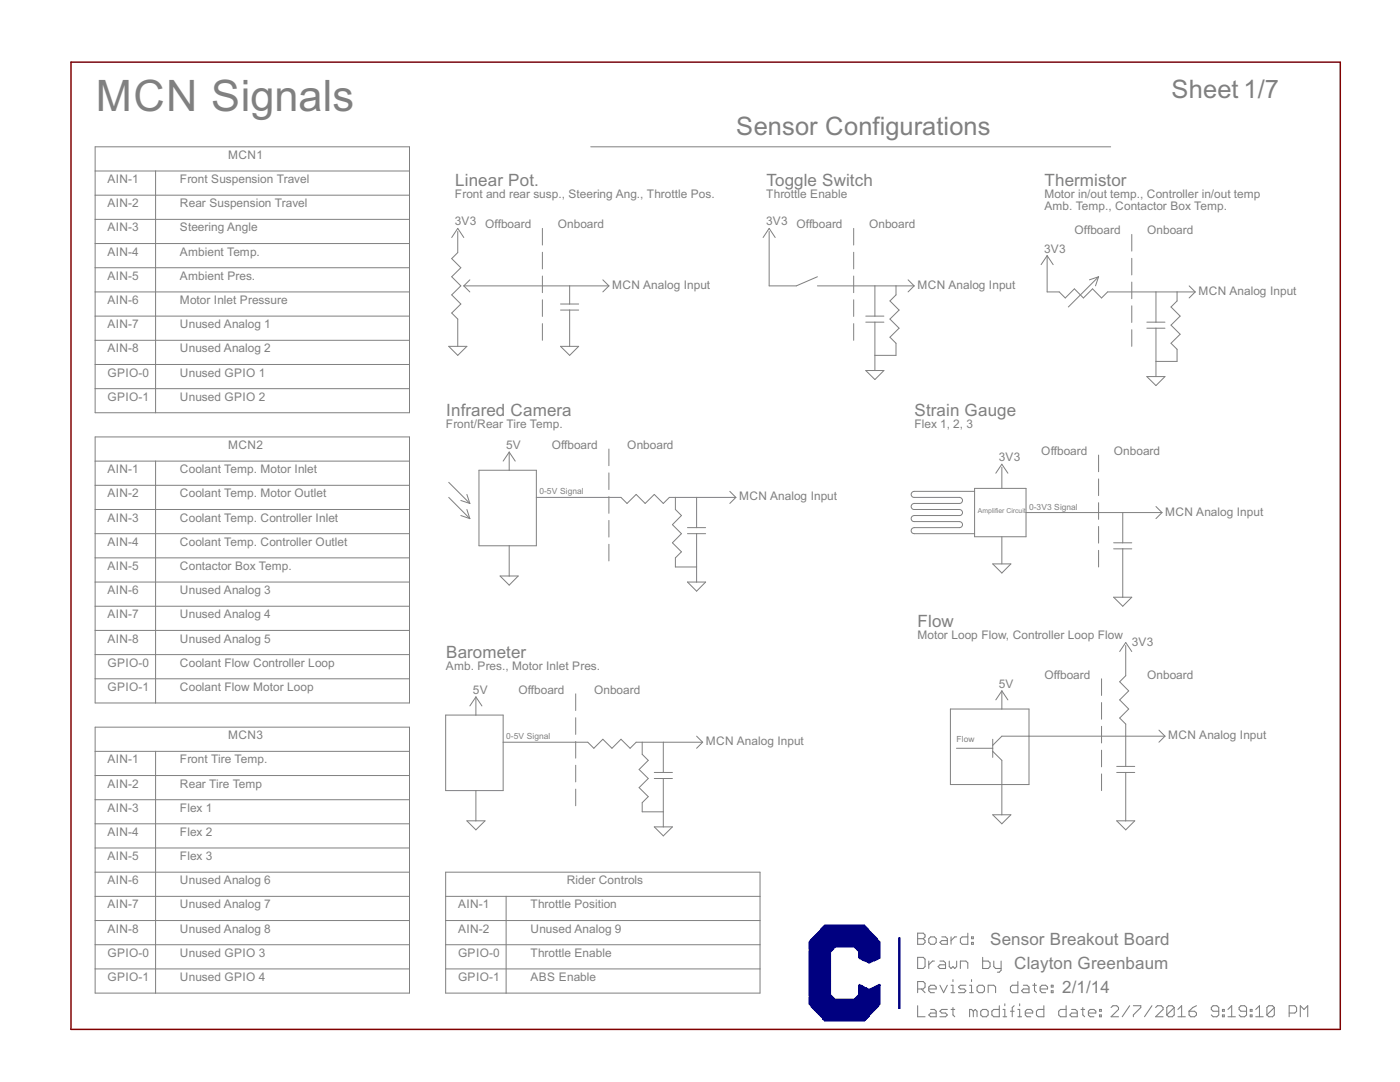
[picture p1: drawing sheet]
<svg xmlns="http://www.w3.org/2000/svg" width="279mm" height="216mm" viewBox="0 0 279 216" stroke-linecap="round" stroke-linejoin="round" font-family="sans-serif">
<defs><g id="words">
<text font-size="9.7" fill="#808080" x="19.1" y="22.1">MCN Signals</text>
<g font-size="5.7" fill="#808080">
<text x="233.8" y="19.6">Sheet 1/7</text>
<text x="146.9" y="26.9">Sensor Configurations</text>
</g>
<g font-size="3.8" fill="#808080">
<text x="90.8" y="37.1">Linear Pot.</text>
<text x="152.9" y="37.1">Toggle Switch</text>
<text x="208.4" y="37.1">Thermistor</text>
<text x="89" y="83">Infrared Camera</text>
<text x="182.5" y="83">Strain Gauge</text>
<text x="183.1" y="125.2">Flow</text>
<text x="89" y="131.2">Barometer</text>
<text x="197.6" y="188.5">Sensor Breakout Board</text>
<text x="202.4" y="193.3">Clayton Greenbaum</text>
<text x="212" y="198.2">2/1/14</text>
</g>
<g font-size="2.6" fill="#808080">
<text x="45.6" y="31.7">MCN1</text>
<text x="21.4" y="36.5">AIN-1</text>
<text x="21.4" y="41.4">AIN-2</text>
<text x="35.9" y="36.5">Front Suspension Travel</text>
<text x="35.9" y="41.4">Rear Suspension Travel</text>
<text x="90.8" y="39.5">Front and rear susp., Steering Ang., Throttle Pos.</text>
<text x="152.9" y="39.5">Throttle Enable</text>
<text x="208.4" y="39.5">Motor in/out temp., Controller in/out temp</text>
<text x="208.4" y="42">Amb. Temp., Contactor Box Temp.</text>
<text x="21.4" y="46.2">AIN-3</text>
<text x="35.9" y="46.2">Steering Angle</text>
<text x="90.8" y="45">3V3 Offboard</text>
<text x="111.3" y="45.6">Onboard</text>
<text x="152.9" y="45">3V3 Offboard</text>
<text x="173.4" y="45.6">Onboard</text>
<text x="214.4" y="46.8">Offboard</text>
<text x="228.9" y="46.8">Onboard</text>
<text x="21.4" y="51">AIN-4</text>
<text x="35.9" y="51">Ambient Temp.</text>
<text x="208.4" y="50.4">3V3</text>
<text x="21.4" y="55.8">AIN-5</text>
<text x="35.9" y="55.8">Ambient Pres.</text>
<text x="122.2" y="57.6">MCN Analog Input</text>
<text x="183.1" y="57.6">MCN Analog Input</text>
<text x="239.2" y="58.8">MCN Analog Input</text>
<text x="21.4" y="60.7">AIN-6</text>
<text x="21.4" y="65.5">AIN-7</text>
<text x="35.9" y="60.7">Motor Inlet Pressure</text>
<text x="35.9" y="65.5">Unused Analog 1</text>
<text x="21.4" y="70.3">AIN-8</text>
<text x="35.9" y="70.3">Unused Analog 2</text>
<text x="21.4" y="75.1">GPIO-0</text>
<text x="35.9" y="75.1">Unused GPIO 1</text>
<text x="21.4" y="80">GPIO-1</text>
<text x="35.9" y="80">Unused GPIO 2</text>
<text x="45.6" y="89.6">MCN2</text>
<text x="89" y="85.4">Front/Rear Tire Temp.</text>
<text x="101" y="89.6">5V</text>
<text x="110.1" y="89.6">Offboard</text>
<text x="125.2" y="89.6">Onboard</text>
<text x="182.5" y="85.4">Flex 1, 2, 3</text>
<text x="21.4" y="94.4">AIN-1</text>
<text x="35.9" y="94.4">Coolant Temp. Motor Inlet</text>
<text x="199.3" y="92">3V3</text>
<text x="207.8" y="90.8">Offboard</text>
<text x="222.3" y="90.8">Onboard</text>
<text x="21.4" y="99.3">AIN-2</text>
<text x="35.9" y="99.3">Coolant Temp. Motor Outlet</text>
<text x="147.5" y="99.9">MCN Analog Input</text>
<text x="21.4" y="104.1">AIN-3</text>
<text x="35.9" y="104.1">Coolant Temp. Controller Inlet</text>
<text x="232.5" y="102.9">MCN Analog Input</text>
<text x="21.4" y="108.9">AIN-4</text>
<text x="21.4" y="113.7">AIN-5</text>
<text x="35.9" y="108.9">Coolant Temp. Controller Outlet</text>
<text x="35.9" y="113.7">Contactor Box Temp.</text>
<text x="21.4" y="118.6">AIN-6</text>
<text x="35.9" y="118.6">Unused Analog 3</text>
<text x="21.4" y="123.4">AIN-7</text>
<text x="35.9" y="123.4">Unused Analog 4</text>
<text x="21.4" y="128.2">AIN-8</text>
<text x="35.9" y="128.2">Unused Analog 5</text>
<text x="183.1" y="127.6">Motor Loop Flow, Controller Loop Flow</text>
<text x="225.9" y="128.8">3V3</text>
<text x="21.4" y="133">GPIO-0</text>
<text x="21.4" y="137.9">GPIO-1</text>
<text x="35.9" y="133">Coolant Flow Controller Loop</text>
<text x="35.9" y="137.9">Coolant Flow Motor Loop</text>
<text x="89" y="133.6">Amb. Pres., Motor Inlet Pres.</text>
<text x="199.3" y="137.3">5V</text>
<text x="208.4" y="135.4">Offboard</text>
<text x="228.9" y="135.4">Onboard</text>
<text x="94.4" y="138.5">5V</text>
<text x="103.5" y="138.5">Offboard</text>
<text x="118.5" y="138.5">Onboard</text>
<text x="45.6" y="147.5">MCN3</text>
<text x="140.9" y="148.7">MCN Analog Input</text>
<text x="233.1" y="147.5">MCN Analog Input</text>
<text x="21.4" y="152.3">AIN-1</text>
<text x="35.9" y="152.3">Front Tire Temp.</text>
<text x="21.4" y="157.2">AIN-2</text>
<text x="21.4" y="162">AIN-3</text>
<text x="35.9" y="157.2">Rear Tire Temp</text>
<text x="35.9" y="162">Flex 1</text>
<text x="21.4" y="166.8">AIN-4</text>
<text x="35.9" y="166.8">Flex 2</text>
<text x="21.4" y="171.6">AIN-5</text>
<text x="35.9" y="171.6">Flex 3</text>
<text x="21.4" y="176.5">AIN-6</text>
<text x="35.9" y="176.5">Unused Analog 6</text>
<text x="113.1" y="176.5">Rider Controls</text>
<text x="21.4" y="181.3">AIN-7</text>
<text x="35.9" y="181.3">Unused Analog 7</text>
<text x="91.4" y="181.3">AIN-1</text>
<text x="105.9" y="181.3">Throttle Position</text>
<text x="21.4" y="186.1">AIN-8</text>
<text x="21.4" y="190.9">GPIO-0</text>
<text x="35.9" y="186.1">Unused Analog 8</text>
<text x="35.9" y="190.9">Unused GPIO 3</text>
<text x="91.4" y="186.1">AIN-2</text>
<text x="91.4" y="190.9">GPIO-0</text>
<text x="105.9" y="186.1">Unused Analog 9</text>
<text x="105.9" y="190.9">Throttle Enable</text>
<text x="21.4" y="195.8">GPIO-1</text>
<text x="35.9" y="195.8">Unused GPIO 4</text>
<text x="91.4" y="195.8">GPIO-1</text>
<text x="105.9" y="195.8">ABS Enable</text>
</g>
<g font-size="1.9" fill="#808080">
<text x="107.7" y="98.7">0-5V Signal</text>
<text x="205.4" y="101.7">0-3V3 Signal</text>
<text x="101" y="147.5">0-5V Signal</text>
<text x="190.9" y="148.1">Flow</text>
</g>
<text font-size="1.5" fill="#808080" x="195.1" y="102.3">Amplifier Circuit</text>
</g></defs>
<g fill="#808080" stroke="#808080" stroke-width=".2">
<path d="M19 29.3h62.7z"/>
<path d="M81.7 29.3v4.8z"/>
<path d="M81.7 34.1v4.8z"/>
<path d="M81.7 38.9v4.9z"/>
<path d="M81.7 43.8v4.8z"/>
<path d="M81.7 48.6v4.8z"/>
<path d="M81.7 53.4v4.9z"/>
<path d="M81.7 58.3v4.8z"/>
<path d="M81.7 63.1v4.8z"/>
<path d="M81.7 67.9v4.8z"/>
<path d="M81.7 72.7v4.9z"/>
<path d="M81.7 77.6v4.8z"/>
<path d="M19 77.6v4.8z"/>
<path d="M19 72.7v4.9z"/>
<path d="M19 67.9v4.8z"/>
<path d="M19 63.1v4.8z"/>
<path d="M19 58.3v4.8z"/>
<path d="M19 53.4v4.9z"/>
<path d="M19 48.6v4.8z"/>
<path d="M19 43.8v4.8z"/>
<path d="M19 38.9v4.9z"/>
<path d="M19 34.1v4.8z"/>
<path d="M19 29.3v4.8z"/>
<path d="M19 34.1h12.1z"/>
<path d="M31.1 34.1h50.6z"/>
<path d="M19 38.9h62.7z"/>
<path d="M19 43.8h62.7z"/>
<path d="M19 48.6h62.7z"/>
<path d="M19 53.4h62.7z"/>
<path d="M19 58.3h62.7z"/>
<path d="M19 63.1h62.7z"/>
<path d="M19 67.9h62.7z"/>
<path d="M19 72.7h62.7z"/>
<path d="M19 77.6h62.7z"/>
<path d="M19 82.4h12.1z"/>
<path d="M31.1 82.4h50.6z"/>
<path d="M31.1 34.1v48.3z"/>
<path d="M19 87.2h62.7z"/>
<path d="M81.7 87.2v4.8z"/>
<path d="M81.7 92v4.8z"/>
<path d="M81.7 96.8v4.9z"/>
<path d="M81.7 101.7v4.8z"/>
<path d="M81.7 106.5v4.8z"/>
<path d="M81.7 111.3v4.8z"/>
<path d="M81.7 116.1v4.9z"/>
<path d="M81.7 121v4.8z"/>
<path d="M81.7 125.8v4.8z"/>
<path d="M81.7 130.6v4.8z"/>
<path d="M81.7 135.4v4.9z"/>
<path d="M19 135.4v4.9z"/>
<path d="M19 130.6v4.8z"/>
<path d="M19 125.8v4.8z"/>
<path d="M19 121v4.8z"/>
<path d="M19 116.1v4.9z"/>
<path d="M19 111.3v4.8z"/>
<path d="M19 106.5v4.8z"/>
<path d="M19 101.7v4.8z"/>
<path d="M19 96.8v4.9z"/>
<path d="M19 92v4.8z"/>
<path d="M19 87.2v4.8z"/>
<path d="M19 92h12.1z"/>
<path d="M31.1 92h50.6z"/>
<path d="M19 96.8h62.7z"/>
<path d="M19 101.7h62.7z"/>
<path d="M19 106.5h62.7z"/>
<path d="M19 111.3h62.7z"/>
<path d="M19 116.1h62.7z"/>
<path d="M19 121h62.7z"/>
<path d="M19 125.8h62.7z"/>
<path d="M19 130.6h62.7z"/>
<path d="M19 135.4h62.7z"/>
<path d="M19 140.3h12.1z"/>
<path d="M31.1 140.3h50.6z"/>
<path d="M31.1 92v48.3z"/>
<path d="M19 145.1h62.7z"/>
<path d="M81.7 145.1v4.8z"/>
<path d="M81.7 149.9v4.8z"/>
<path d="M81.7 154.7v4.9z"/>
<path d="M81.7 159.6v4.8z"/>
<path d="M81.7 164.4v4.8z"/>
<path d="M81.7 169.2v4.8z"/>
<path d="M81.7 174v4.9z"/>
<path d="M81.7 178.9v4.8z"/>
<path d="M81.7 183.7v4.8z"/>
<path d="M81.7 188.5v4.8z"/>
<path d="M81.7 193.3v4.9z"/>
<path d="M19 193.3v4.9z"/>
<path d="M19 188.5v4.8z"/>
<path d="M19 183.7v4.8z"/>
<path d="M19 178.9v4.8z"/>
<path d="M19 174v4.9z"/>
<path d="M19 169.2v4.8z"/>
<path d="M19 164.4v4.8z"/>
<path d="M19 159.6v4.8z"/>
<path d="M19 154.7v4.9z"/>
<path d="M19 149.9v4.8z"/>
<path d="M19 145.1v4.8z"/>
<path d="M19 149.9h12.1z"/>
<path d="M31.1 149.9h50.6z"/>
<path d="M19 154.7h62.7z"/>
<path d="M19 159.6h62.7z"/>
<path d="M19 164.4h62.7z"/>
<path d="M19 169.2h62.7z"/>
<path d="M19 174h62.7z"/>
<path d="M19 178.9h62.7z"/>
<path d="M19 183.7h62.7z"/>
<path d="M19 188.5h62.7z"/>
<path d="M19 193.3h62.7z"/>
<path d="M19 198.2h12.1z"/>
<path d="M31.1 198.2h50.6z"/>
<path d="M31.1 149.9v48.3z"/>
<path d="M88.9 174h62.8z"/>
<path d="M151.7 174v4.9z"/>
<path d="M151.7 178.9v4.8z"/>
<path d="M151.7 183.7v4.8z"/>
<path d="M151.7 188.5v4.8z"/>
<path d="M151.7 193.3v4.9z"/>
<path d="M88.9 193.3v4.9z"/>
<path d="M88.9 188.5v4.8z"/>
<path d="M88.9 183.7v4.8z"/>
<path d="M88.9 178.9v4.8z"/>
<path d="M88.9 174v4.9z"/>
<path d="M88.9 178.9h12.1z"/>
<path d="M101 178.9h50.7z"/>
<path d="M88.9 183.7h62.8z"/>
<path d="M88.9 188.5h62.8z"/>
<path d="M88.9 193.3h62.8z"/>
<path d="M88.9 198.2h12.1z"/>
<path d="M101 198.2h50.7z"/>
<path d="M101 178.9v19.3z"/>
<path d="M117.9 29.3h103.8z"/>
<path d="M91.4 46.2v4.2z"/>
<path d="M90.1 51.6l1.3-1.2z"/>
<path d="M90.1 51.6l1.9 1.8z"/>
<path d="M90.1 55.2l1.9-1.8z"/>
<path d="M90.1 55.2l1.9 1.8z"/>
<path d="M90.1 58.8l1.9-1.8z"/>
<path d="M90.1 58.8l1.9 1.9z"/>
<path d="M90.1 62.5l1.9-1.8z"/>
<path d="M90.1 62.5l1.3 1.2z"/>
<path d="M91.4 63.7v5.4z"/>
<path d="M92.6 57l1.2-1.2z"/>
<path d="M92.6 57l1.2 1.3z"/>
<path d="M91.4 45.6l-1.3 1.8z"/>
<path d="M91.4 45.6l1.2 1.8z"/>
<path d="M89.6 69.1h3.6z"/>
<path d="M91.4 70.9l1.8-1.8z"/>
<path d="M89.6 69.1l1.8 1.8z"/>
<path d="M108.2 45.6v3.3z"/>
<path d="M108.2 50.3v3.4z"/>
<path d="M108.2 55.1v3.3z"/>
<path d="M108.2 59.8v3.3z"/>
<path d="M108.2 64.6v3.3z"/>
<path d="M92.6 57h21.1z"/>
<path d="M113.7 57h7.8z"/>
<path d="M120.3 55.8l1.2 1.2z"/>
<path d="M120.3 58.3l1.2-1.3z"/>
<path d="M113.7 57v3.7z"/>
<path d="M111.9 60.7h1.8z"/>
<path d="M113.7 60.7h1.8z"/>
<path d="M113.7 61.9h1.8z"/>
<path d="M111.9 61.9h1.8z"/>
<path d="M113.7 61.9v7.2z"/>
<path d="M111.9 69.1h1.8z"/>
<path d="M111.9 69.1l1.8 1.8z"/>
<path d="M113.7 70.9l1.8-1.8z"/>
<path d="M113.7 69.1h1.8z"/>
<path d="M211.4 58.3l1.2 1.2z"/>
<path d="M212.6 59.5l1.8-1.9z"/>
<path d="M214.4 57.6l1.8 1.9z"/>
<path d="M216.2 59.5l1.8-1.9z"/>
<path d="M218 57.6l1.8 1.9z"/>
<path d="M209 51l-1.2 1.8z"/>
<path d="M209 51l1.2 1.8z"/>
<path d="M225.9 46.8v3.3z"/>
<path d="M225.9 51.5v3.4z"/>
<path d="M225.9 56.3v3.3z"/>
<path d="M225.9 61v3.3z"/>
<path d="M225.9 65.8v3.3z"/>
<path d="M221 58.3h9.7z"/>
<path d="M230.7 58.3h4.2z"/>
<path d="M234.9 58.3h3.6z"/>
<path d="M237.3 57l1.2 1.3z"/>
<path d="M238.5 58.3l-1.2 1.2z"/>
<path d="M230.7 58.3v6z"/>
<path d="M228.9 64.3h1.8z"/>
<path d="M230.7 64.3h1.8z"/>
<path d="M230.7 65.5h1.8z"/>
<path d="M228.9 65.5h1.8z"/>
<path d="M230.7 65.5v6.6z"/>
<path d="M230.7 72.1v3z"/>
<path d="M228.9 75.1h1.8z"/>
<path d="M228.9 75.1l1.8 1.8z"/>
<path d="M232.5 75.1l-1.8 1.8z"/>
<path d="M230.7 75.1h1.8z"/>
<path d="M219.8 59.5l1.2-1.2z"/>
<path d="M234.9 60l-1.2 1.3z"/>
<path d="M233.7 61.3l1.8 1.8z"/>
<path d="M233.7 64.9l1.8-1.8z"/>
<path d="M233.7 64.9l1.8 1.8z"/>
<path d="M233.7 68.5l1.8-1.8z"/>
<path d="M234.9 69.7v2.4z"/>
<path d="M233.7 68.5l1.2 1.2z"/>
<path d="M209 58.3h2.4z"/>
<path d="M209 51v7.3z"/>
<path d="M213.2 61.3l6-6.1z"/>
<path d="M217.4 55.8l1.8-.6z"/>
<path d="M219.2 55.2l-.6 1.8z"/>
<path d="M234.9 58.3v1.7z"/>
<path d="M230.7 72.1h4.2z"/>
<path d="M219.2 90.8v3.3z"/>
<path d="M219.2 95.6v3.3z"/>
<path d="M219.2 100.3v3.3z"/>
<path d="M219.2 105.1v3.3z"/>
<path d="M219.2 109.8v3.3z"/>
<path d="M224.1 102.3h7.8z"/>
<path d="M230.7 101.1l1.2 1.2z"/>
<path d="M231.9 102.3l-1.2 1.2z"/>
<path d="M224.1 102.3v6z"/>
<path d="M222.2 108.3h1.9z"/>
<path d="M224.1 108.3h1.8z"/>
<path d="M224.1 109.5h1.8z"/>
<path d="M222.2 109.5h1.9z"/>
<path d="M224.1 109.5v9.7z"/>
<path d="M222.2 119.2h1.9z"/>
<path d="M222.2 119.2l1.9 1.8z"/>
<path d="M225.9 119.2l-1.8 1.8z"/>
<path d="M224.1 119.2h1.8z"/>
<path d="M194.5 97.5v9.6z"/>
<path d="M194.5 107.1h10.3z"/>
<path d="M204.8 102.3v4.8z"/>
<path d="M204.8 97.5v4.8z"/>
<path d="M194.5 97.5h10.3z"/>
<path d="M199.9 107.1v5.4z"/>
<path d="M198.1 112.5h3.6z"/>
<path d="M201.7 112.5l-1.8 1.8z"/>
<path d="M198.1 112.5l1.8 1.8z"/>
<path d="M199.9 93.2v4.3z"/>
<path d="M199.9 92.6l-1.2 1.8z"/>
<path d="M199.9 92.6l1.2 1.8z"/>
<path d="M204.8 102.3h19.3z"/>
<path d="M182.4 99.3h9.1z"/>
<path d="M182.4 100.5h9.1z"/>
<path d="M182.4 101.7h9.1z"/>
<path d="M182.4 102.9h9.1z"/>
<path d="M182.4 104.1h9.1z"/>
<path d="M182.4 105.3h9.1z"/>
<path d="M182.4 106.5h12.1z"/>
<path d="M182.4 98h12.1z"/>
<path d="M219.8 135.4v3.4z"/>
<path d="M219.8 140.2v3.3z"/>
<path d="M219.8 144.9v3.4z"/>
<path d="M219.8 149.7v3.3z"/>
<path d="M219.8 154.4v3.4z"/>
<path d="M224.7 146.9h7.8z"/>
<path d="M231.3 145.7l1.2 1.2z"/>
<path d="M232.5 146.9l-1.2 1.2z"/>
<path d="M224.7 146.9v6z"/>
<path d="M222.9 152.9h1.8z"/>
<path d="M224.7 152.9h1.8z"/>
<path d="M224.7 154.1h1.8z"/>
<path d="M222.9 154.1h1.8z"/>
<path d="M224.7 154.1v9.7z"/>
<path d="M222.9 163.8h1.8z"/>
<path d="M222.9 163.8l1.8 1.8z"/>
<path d="M224.7 165.6l1.8-1.8z"/>
<path d="M224.7 163.8h1.8z"/>
<path d="M189.7 141.5v15z"/>
<path d="M189.7 156.5h10.2z"/>
<path d="M199.9 156.5h5.5z"/>
<path d="M205.4 146.9v9.6z"/>
<path d="M205.4 141.5v5.4z"/>
<path d="M199.9 141.5h5.5z"/>
<path d="M189.7 141.5h10.2z"/>
<path d="M199.9 156.5v6.1z"/>
<path d="M198.1 162.6h1.8z"/>
<path d="M199.9 162.6h1.8z"/>
<path d="M201.7 162.6l-1.8 1.8z"/>
<path d="M198.1 162.6l1.8 1.8z"/>
<path d="M199.9 137.9v3.6z"/>
<path d="M199.9 137.9l-1.2 1.8z"/>
<path d="M199.9 137.9l1.2 1.8z"/>
<path d="M205.4 146.9h19.3z"/>
<path d="M153.5 45.6l-1.2 1.8z"/>
<path d="M153.5 45.6l1.2 1.8z"/>
<path d="M170.4 45.6v3.3z"/>
<path d="M170.4 50.3v3.4z"/>
<path d="M170.4 55.1v3.3z"/>
<path d="M170.4 59.8v3.3z"/>
<path d="M170.4 64.6v3.3z"/>
<path d="M158.9 57l4.2-1.8z"/>
<path d="M153.5 57h5.4z"/>
<path d="M153.5 46.2v10.8z"/>
<path d="M163.1 57h11.5z"/>
<path d="M174.6 57h4.2z"/>
<path d="M178.8 57h3.6z"/>
<path d="M181.2 55.8l1.2 1.2z"/>
<path d="M182.4 57l-1.2 1.3z"/>
<path d="M174.6 57v6.1z"/>
<path d="M172.8 63.1h1.8z"/>
<path d="M174.6 63.1h1.8z"/>
<path d="M174.6 64.3h1.8z"/>
<path d="M172.8 64.3h1.8z"/>
<path d="M174.6 64.3v6.6z"/>
<path d="M174.6 70.9v3z"/>
<path d="M172.8 73.9h1.8z"/>
<path d="M172.8 73.9l1.8 1.8z"/>
<path d="M176.4 73.9l-1.8 1.8z"/>
<path d="M174.6 73.9h1.8z"/>
<path d="M178.8 58.8l-1.2 1.2z"/>
<path d="M177.6 60l1.8 1.9z"/>
<path d="M177.6 63.7l1.8-1.8z"/>
<path d="M177.6 63.7l1.8 1.8z"/>
<path d="M177.6 67.3l1.8-1.8z"/>
<path d="M178.8 68.5v2.4z"/>
<path d="M177.6 67.3l1.2 1.2z"/>
<path d="M178.8 57v1.8z"/>
<path d="M174.6 70.9h4.2z"/>
<path d="M190.9 149.3h7.2z"/>
<path d="M198.1 149.3v.6z"/>
<path d="M198.1 149.9v1.2z"/>
<path d="M198.1 148.7v.6z"/>
<path d="M198.1 147.5v1.2z"/>
<path d="M198.1 148.7l1.8-1.8z"/>
<path d="M199.9 146.9h5.5z"/>
<path d="M198.1 149.9l1.8 1.8z"/>
<path d="M199.9 151.7v4.8z"/>
<path d="M224.7 134.8l-1.2 1.2z"/>
<path d="M223.5 136l1.8 1.9z"/>
<path d="M225.3 137.9l-1.8 1.8z"/>
<path d="M223.5 139.7l1.8 1.8z"/>
<path d="M223.5 143.3l1.8-1.8z"/>
<path d="M224.7 144.5v2.4z"/>
<path d="M223.5 143.3l1.2 1.2z"/>
<path d="M224.7 128.8v6z"/>
<path d="M224.7 128.2l-1.2 1.8z"/>
<path d="M224.7 128.2l1.2 1.8z"/>
<path d="M121.5 89.6v3.3z"/>
<path d="M121.5 94.4v3.3z"/>
<path d="M121.5 99.1v3.3z"/>
<path d="M121.5 103.8v3.4z"/>
<path d="M121.5 108.6v3.3z"/>
<path d="M139 99.3h7.9z"/>
<path d="M145.6 98l1.3 1.3z"/>
<path d="M146.9 99.3l-1.3 1.2z"/>
<path d="M139 99.3v6z"/>
<path d="M137.2 105.3h1.8z"/>
<path d="M139 105.3h1.8z"/>
<path d="M139 106.5h1.8z"/>
<path d="M137.2 106.5h1.8z"/>
<path d="M139 106.5v6.6z"/>
<path d="M139 113.1v3z"/>
<path d="M137.2 116.1h1.8z"/>
<path d="M137.2 116.1l1.8 1.9z"/>
<path d="M140.8 116.1l-1.8 1.9z"/>
<path d="M139 116.1h1.8z"/>
<path d="M95.6 93.8v15.1z"/>
<path d="M95.6 108.9h6z"/>
<path d="M101.6 108.9h5.4z"/>
<path d="M107 99.3v9.6z"/>
<path d="M107 93.8v5.5z"/>
<path d="M101.6 93.8h5.4z"/>
<path d="M95.6 93.8h6z"/>
<path d="M101.6 108.9v6z"/>
<path d="M99.8 114.9h1.8z"/>
<path d="M101.6 114.9h1.8z"/>
<path d="M103.4 114.9l-1.8 1.9z"/>
<path d="M99.8 114.9l1.8 1.9z"/>
<path d="M101.6 90.2v3.6z"/>
<path d="M101.6 90.2l-1.2 1.8z"/>
<path d="M101.6 90.2l1.2 1.8z"/>
<path d="M123.9 99.3l1.2 1.2z"/>
<path d="M125.1 100.5l1.9-1.8z"/>
<path d="M127 98.7l1.8 1.8z"/>
<path d="M128.8 100.5l1.8-1.8z"/>
<path d="M130.6 98.7l1.8 1.8z"/>
<path d="M134.8 99.3h4.2z"/>
<path d="M133.6 99.3h1.2z"/>
<path d="M132.4 100.5l1.2-1.2z"/>
<path d="M107 99.3h16.9z"/>
<path d="M89.6 96.2l4.2 4.3z"/>
<path d="M93.2 98.7l.6 1.8z"/>
<path d="M92 99.9l1.8 .6z"/>
<path d="M89.6 99.3l4.2 4.2z"/>
<path d="M93.2 101.7l.6 1.8z"/>
<path d="M92 102.9l1.8 .6z"/>
<path d="M134.8 111.3l1.2-1.2z"/>
<path d="M134.2 108.3l1.8 1.8z"/>
<path d="M136 106.5l-1.8 1.8z"/>
<path d="M134.2 104.7l1.8 1.8z"/>
<path d="M136 102.9l-1.8 1.8z"/>
<path d="M134.8 99.3v2.4z"/>
<path d="M134.8 101.7l1.2 1.2z"/>
<path d="M134.8 111.3v1.8z"/>
<path d="M134.8 113.1h4.2z"/>
<path d="M114.9 138.5v3.3z"/>
<path d="M114.9 143.2v3.3z"/>
<path d="M114.9 148v3.3z"/>
<path d="M114.9 152.7v3.3z"/>
<path d="M114.9 157.5v3.3z"/>
<path d="M132.4 148.1h7.8z"/>
<path d="M139 146.9l1.2 1.2z"/>
<path d="M140.2 148.1l-1.2 1.2z"/>
<path d="M132.4 148.1v6z"/>
<path d="M130.6 154.1h1.8z"/>
<path d="M132.4 154.1h1.8z"/>
<path d="M132.4 155.3h1.8z"/>
<path d="M130.6 155.3h1.8z"/>
<path d="M132.4 155.3v6.7z"/>
<path d="M132.4 162v3z"/>
<path d="M130.6 165h1.8z"/>
<path d="M130.6 165l1.8 1.8z"/>
<path d="M132.4 166.8l1.8-1.8z"/>
<path d="M132.4 165h1.8z"/>
<path d="M88.9 142.7v15.1z"/>
<path d="M88.9 157.8h6.1z"/>
<path d="M95 157.8h5.4z"/>
<path d="M100.4 148.1v9.7z"/>
<path d="M100.4 142.7v5.4z"/>
<path d="M95 142.7h5.4z"/>
<path d="M88.9 142.7h6.1z"/>
<path d="M95 157.8v6z"/>
<path d="M93.2 163.8h1.8z"/>
<path d="M95 163.8h1.8z"/>
<path d="M95 165.6l1.8-1.8z"/>
<path d="M93.2 163.8l1.8 1.8z"/>
<path d="M95 139.1v3.6z"/>
<path d="M95 139.1l-1.2 1.8z"/>
<path d="M95 139.1l1.2 1.8z"/>
<path d="M117.3 148.1l1.2 1.2z"/>
<path d="M118.5 149.3l1.8-1.8z"/>
<path d="M120.3 147.5l1.8 1.8z"/>
<path d="M122.1 149.3l1.8-1.8z"/>
<path d="M123.9 147.5l1.9 1.8z"/>
<path d="M128.2 148.1h4.2z"/>
<path d="M127 148.1h1.2z"/>
<path d="M125.8 149.3l1.2-1.2z"/>
<path d="M100.4 148.1h16.9z"/>
<path d="M128.2 160.2l1.2-1.2z"/>
<path d="M127.6 157.2l1.8 1.8z"/>
<path d="M127.6 157.2l1.8-1.9z"/>
<path d="M127.6 153.5l1.8 1.8z"/>
<path d="M127.6 153.5l1.8-1.8z"/>
<path d="M128.2 148.1v2.4z"/>
<path d="M128.2 150.5l1.2 1.2z"/>
<path d="M128.2 160.2v1.8z"/>
<path d="M128.2 162h4.2z"/>
</g>
<path d="M182.4 98a.6 .6 0 0 0-.6 .6 .6 .6 0 0 0 .6 .7M191.5 99.3a.6 .6 0 0 1 .6 .6 .6 .6 0 0 1-.6 .6M182.4 100.5a.6 .6 0 0 0-.6 .6 .6 .6 0 0 0 .6 .6M182.4 102.9a.6 .6 0 0 0-.6 .6 .6 .6 0 0 0 .6 .6M182.4 105.3a.6 .6 0 0 0-.6 .6 .6 .6 0 0 0 .6 .6M191.5 101.7a.6 .6 0 0 1 .6 .6 .6 .6 0 0 1-.6 .6M191.5 104.1a.6 .6 0 0 1 .6 .6 .6 .6 0 0 1-.6 .6" fill="none" stroke="#808080" stroke-width=".2"/>
<g fill="#808080" stroke="#808080" stroke-width=".21">
<path d="M183.1 186.2v2.2z"/>
<path d="M183.1 186.2h1.2z"/>
<path d="M184.3 186.2l.3 .4z"/>
<path d="M184.6 186.6v.3z"/>
<path d="M184.6 186.9l-.3 .4z"/>
<path d="M184.3 187.3l.3 .4z"/>
<path d="M184.6 187.7v.3z"/>
<path d="M184.6 188l-.3 .4z"/>
<path d="M183.1 188.4h1.2z"/>
<path d="M183.1 187.3h1.2z"/>
<path d="M185.7 188.4h.8z"/>
<path d="M186.8 188l-.3 .4z"/>
<path d="M186.8 187.3v.7z"/>
<path d="M186.5 186.9l.3 .4z"/>
<path d="M185.7 186.9h.8z"/>
<path d="M185.4 187.3l.3-.4z"/>
<path d="M185.4 187.3v.7z"/>
<path d="M185.4 188l.3 .4z"/>
<path d="M188 186.9h.7z"/>
<path d="M188.7 186.9l.4 .4z"/>
<path d="M189.1 187.3v1.1z"/>
<path d="M188 188.4h1.1z"/>
<path d="M187.6 188l.4 .4z"/>
<path d="M187.6 188l.4-.3z"/>
<path d="M188 187.7h1.1z"/>
<path d="M189.8 186.9v1.5z"/>
<path d="M189.8 187.7l.7-.8z"/>
<path d="M190.5 186.9h.4z"/>
<path d="M193.1 186.2v2.2z"/>
<path d="M192 188.4h1.1z"/>
<path d="M191.7 188l.3 .4z"/>
<path d="M191.7 187.3v.7z"/>
<path d="M192 186.9l-.3 .4z"/>
<path d="M192 186.9h1.1z"/>
<path d="M193.9 186.9h.3z"/>
<path d="M194.2 186.9v.4z"/>
<path d="M193.9 187.3h.3z"/>
<path d="M193.9 186.9v.4z"/>
<path d="M193.9 188h.3z"/>
<path d="M194.2 188v.4z"/>
<path d="M193.9 188.4h.3z"/>
<path d="M193.9 188v.4z"/>
<path d="M183.1 195.9v2.2z"/>
<path d="M183.1 195.9h1.2z"/>
<path d="M184.3 195.9l.3 .3z"/>
<path d="M184.6 196.2v.8z"/>
<path d="M184.6 197l-.3 .3z"/>
<path d="M183.1 197.3h1.2z"/>
<path d="M183.9 197.3l.7 .8z"/>
<path d="M185.7 198.1h.8z"/>
<path d="M185.4 197.7l.3 .4z"/>
<path d="M185.4 197v.7z"/>
<path d="M185.4 197l.3-.4z"/>
<path d="M185.7 196.6h.8z"/>
<path d="M186.5 196.6l.3 .4z"/>
<path d="M186.8 197v.3z"/>
<path d="M185.4 197.3h1.4z"/>
<path d="M187.6 196.6l.7 1.5z"/>
<path d="M189.1 196.6l-.8 1.5z"/>
<path d="M189.8 196.6h.4z"/>
<path d="M190.2 196.6v1.5z"/>
<path d="M189.8 198.1h.7z"/>
<path d="M190.2 195.5v.4z"/>
<path d="M191.3 198.1h1.1z"/>
<path d="M192.8 197.7l-.4 .4z"/>
<path d="M192.4 197.3l.4 .4z"/>
<path d="M191.7 197.3h.7z"/>
<path d="M191.3 197l.4 .3z"/>
<path d="M191.3 197l.4-.4z"/>
<path d="M191.7 196.6h1.1z"/>
<path d="M193.5 196.6h.4z"/>
<path d="M193.9 196.6v1.5z"/>
<path d="M193.5 198.1h.7z"/>
<path d="M193.9 195.5v.4z"/>
<path d="M195.4 198.1h.7z"/>
<path d="M196.5 197.7l-.4 .4z"/>
<path d="M196.5 197v.7z"/>
<path d="M196.1 196.6l.4 .4z"/>
<path d="M195.4 196.6h.7z"/>
<path d="M195 197l.4-.4z"/>
<path d="M195 197v.7z"/>
<path d="M195 197.7l.4 .4z"/>
<path d="M197.2 196.6v1.5z"/>
<path d="M197.2 196.6h1.1z"/>
<path d="M198.3 196.6l.4 .4z"/>
<path d="M198.7 197v1.1z"/>
<path d="M203.1 195.9v2.2z"/>
<path d="M202 198.1h1.1z"/>
<path d="M201.7 197.7l.3 .4z"/>
<path d="M201.7 197v.7z"/>
<path d="M201.7 197l.3-.4z"/>
<path d="M202 196.6h1.1z"/>
<path d="M204.2 196.6h.8z"/>
<path d="M205 196.6l.4 .4z"/>
<path d="M205.4 197v1.1z"/>
<path d="M204.2 198.1h1.2z"/>
<path d="M203.9 197.7l.3 .4z"/>
<path d="M203.9 197.7l.3-.4z"/>
<path d="M204.2 197.3h1.2z"/>
<path d="M206.5 196.2v1.5z"/>
<path d="M206.5 197.7l.3 .4z"/>
<path d="M206.1 196.6h.7z"/>
<path d="M207.9 198.1h.8z"/>
<path d="M207.6 197.7l.3 .4z"/>
<path d="M207.6 197v.7z"/>
<path d="M207.6 197l.3-.4z"/>
<path d="M207.9 196.6h.8z"/>
<path d="M208.7 196.6l.4 .4z"/>
<path d="M209.1 197v.3z"/>
<path d="M207.6 197.3h1.5z"/>
<path d="M209.8 196.6h.4z"/>
<path d="M210.2 196.6v.4z"/>
<path d="M209.8 197h.4z"/>
<path d="M209.8 196.6v.4z"/>
<path d="M209.8 197.7h.4z"/>
<path d="M210.2 197.7v.4z"/>
<path d="M209.8 198.1h.4z"/>
<path d="M209.8 197.7v.4z"/>
<path d="M183.1 200.7v2.2z"/>
<path d="M183.1 202.9h1.5z"/>
<path d="M185.7 201.4h.8z"/>
<path d="M186.5 201.4l.3 .4z"/>
<path d="M186.8 201.8v1.1z"/>
<path d="M185.7 202.9h1.1z"/>
<path d="M185.4 202.5l.3 .4z"/>
<path d="M185.4 202.5l.3-.4z"/>
<path d="M185.7 202.1h1.1z"/>
<path d="M187.6 202.9h1.1z"/>
<path d="M188.7 202.9l.4-.4z"/>
<path d="M188.7 202.1l.4 .4z"/>
<path d="M188 202.1h.7z"/>
<path d="M187.6 201.8l.4 .3z"/>
<path d="M187.6 201.8l.4-.4z"/>
<path d="M188 201.4h1.1z"/>
<path d="M190.2 201v1.5z"/>
<path d="M190.2 202.5l.3 .4z"/>
<path d="M189.8 201.4h.7z"/>
<path d="M193.5 201.4v1.5z"/>
<path d="M193.5 201.4h.4z"/>
<path d="M193.9 201.4l.3 .4z"/>
<path d="M194.2 201.8v1.1z"/>
<path d="M194.2 201.8l.4-.4z"/>
<path d="M194.6 201.4l.4 .4z"/>
<path d="M195 201.8v1.1z"/>
<path d="M196.1 202.9h.7z"/>
<path d="M196.8 202.9l.4-.4z"/>
<path d="M197.2 201.8v.7z"/>
<path d="M196.8 201.4l.4 .4z"/>
<path d="M196.1 201.4h.7z"/>
<path d="M195.7 201.8l.4-.4z"/>
<path d="M195.7 201.8v.7z"/>
<path d="M195.7 202.5l.4 .4z"/>
<path d="M199.4 200.7v2.2z"/>
<path d="M198.3 202.9h1.1z"/>
<path d="M198 202.5l.3 .4z"/>
<path d="M198 201.8v.7z"/>
<path d="M198 201.8l.3-.4z"/>
<path d="M198.3 201.4h1.1z"/>
<path d="M200.2 201.4h.3z"/>
<path d="M200.5 201.4v1.5z"/>
<path d="M200.2 202.9h.7z"/>
<path d="M200.5 200.3v.4z"/>
<path d="M202 201v1.9z"/>
<path d="M202 201l.4-.3z"/>
<path d="M201.7 201.8h.7z"/>
<path d="M203.1 201.4h.4z"/>
<path d="M203.5 201.4v1.5z"/>
<path d="M203.1 202.9h.8z"/>
<path d="M203.5 200.3v.4z"/>
<path d="M205 202.9h.7z"/>
<path d="M204.6 202.5l.4 .4z"/>
<path d="M204.6 201.8v.7z"/>
<path d="M204.6 201.8l.4-.4z"/>
<path d="M205 201.4h.7z"/>
<path d="M205.7 201.4l.4 .4z"/>
<path d="M206.1 201.8v.3z"/>
<path d="M204.6 202.1h1.5z"/>
<path d="M208.3 200.7v2.2z"/>
<path d="M207.2 202.9h1.1z"/>
<path d="M206.8 202.5l.4 .4z"/>
<path d="M206.8 201.8v.7z"/>
<path d="M206.8 201.8l.4-.4z"/>
<path d="M207.2 201.4h1.1z"/>
<path d="M212.8 200.7v2.2z"/>
<path d="M211.6 202.9h1.2z"/>
<path d="M211.3 202.5l.3 .4z"/>
<path d="M211.3 201.8v.7z"/>
<path d="M211.3 201.8l.3-.4z"/>
<path d="M211.6 201.4h1.2z"/>
<path d="M213.9 201.4h.7z"/>
<path d="M214.6 201.4l.4 .4z"/>
<path d="M215 201.8v1.1z"/>
<path d="M213.9 202.9h1.1z"/>
<path d="M213.5 202.5l.4 .4z"/>
<path d="M213.9 202.1l-.4 .4z"/>
<path d="M213.9 202.1h1.1z"/>
<path d="M216.1 201v1.5z"/>
<path d="M216.1 202.5l.4 .4z"/>
<path d="M215.7 201.4h.8z"/>
<path d="M217.6 202.9h.7z"/>
<path d="M217.2 202.5l.4 .4z"/>
<path d="M217.2 201.8v.7z"/>
<path d="M217.2 201.8l.4-.4z"/>
<path d="M217.6 201.4h.7z"/>
<path d="M218.3 201.4l.4 .4z"/>
<path d="M218.7 201.8v.3z"/>
<path d="M217.2 202.1h1.5z"/>
<path d="M219.4 201.4h.4z"/>
<path d="M219.8 201.4v.4z"/>
<path d="M219.4 201.8h.4z"/>
<path d="M219.4 201.4v.4z"/>
<path d="M219.4 202.5h.4z"/>
<path d="M219.8 202.5v.4z"/>
<path d="M219.4 202.9h.4z"/>
<path d="M219.4 202.5v.4z"/>
<path d="M221.7 202.9h1.5z"/>
<path d="M221.7 202.9l1.5-1.5z"/>
<path d="M223.2 201v.4z"/>
<path d="M222.9 200.7l.3 .3z"/>
<path d="M222.1 200.7h.8z"/>
<path d="M221.7 201l.4-.3z"/>
<path d="M225.4 200.7l-1.4 2.2z"/>
<path d="M226.2 200.7h1.5z"/>
<path d="M227.7 200.7v.3z"/>
<path d="M227.7 201l-1.5 1.5z"/>
<path d="M226.2 202.5v.4z"/>
<path d="M229.9 200.7l-1.5 2.2z"/>
<path d="M230.6 202.9h1.5z"/>
<path d="M230.6 202.9l1.5-1.5z"/>
<path d="M232.1 201v.4z"/>
<path d="M231.7 200.7l.4 .3z"/>
<path d="M231 200.7h.7z"/>
<path d="M230.6 201l.4-.3z"/>
<path d="M232.9 201v1.5z"/>
<path d="M232.9 201l.3-.3z"/>
<path d="M233.2 200.7h.8z"/>
<path d="M234 200.7l.3 .3z"/>
<path d="M234.3 201v1.5z"/>
<path d="M234 202.9l.3-.4z"/>
<path d="M233.2 202.9h.8z"/>
<path d="M232.9 202.5l.3 .4z"/>
<path d="M232.9 202.5l1.4-1.5z"/>
<path d="M235.1 201.4l.7-.7z"/>
<path d="M235.8 200.7v2.2z"/>
<path d="M235.1 202.9h1.5z"/>
<path d="M238 201l.8-.3z"/>
<path d="M238 201l-.7 .8z"/>
<path d="M237.3 201.8v.7z"/>
<path d="M237.3 202.5l.4 .4z"/>
<path d="M237.7 202.9h.7z"/>
<path d="M238.4 202.9l.4-.4z"/>
<path d="M238.8 202.1v.4z"/>
<path d="M238.4 201.8l.4 .3z"/>
<path d="M237.3 201.8h1.1z"/>
<path d="M241.7 202.5l.4 .4z"/>
<path d="M242.1 202.9h.7z"/>
<path d="M242.8 202.9l.4-.4z"/>
<path d="M243.2 201v1.5z"/>
<path d="M242.8 200.7l.4 .3z"/>
<path d="M242.1 200.7h.7z"/>
<path d="M241.7 201l.4-.3z"/>
<path d="M241.7 201v.4z"/>
<path d="M241.7 201.4l.4 .4z"/>
<path d="M242.1 201.8h1.1z"/>
<path d="M244 201.4h.3z"/>
<path d="M244.3 201.4v.4z"/>
<path d="M244 201.8h.3z"/>
<path d="M244 201.4v.4z"/>
<path d="M244 202.5h.3z"/>
<path d="M244.3 202.5v.4z"/>
<path d="M244 202.9h.3z"/>
<path d="M244 202.5v.4z"/>
<path d="M245.1 201.4l.7-.7z"/>
<path d="M245.8 200.7v2.2z"/>
<path d="M245.1 202.9h1.4z"/>
<path d="M247.3 202.5l.3 .4z"/>
<path d="M247.6 202.9h.8z"/>
<path d="M248.4 202.9l.4-.4z"/>
<path d="M248.8 201v1.5z"/>
<path d="M248.4 200.7l.4 .3z"/>
<path d="M247.6 200.7h.8z"/>
<path d="M247.3 201l.3-.3z"/>
<path d="M247.3 201v.4z"/>
<path d="M247.3 201.4l.3 .4z"/>
<path d="M247.6 201.8h1.2z"/>
<path d="M249.5 201.4h.4z"/>
<path d="M249.9 201.4v.4z"/>
<path d="M249.5 201.8h.4z"/>
<path d="M249.5 201.4v.4z"/>
<path d="M249.5 202.5h.4z"/>
<path d="M249.9 202.5v.4z"/>
<path d="M249.5 202.9h.4z"/>
<path d="M249.5 202.5v.4z"/>
<path d="M250.6 201.4l.8-.7z"/>
<path d="M251.4 200.7v2.2z"/>
<path d="M250.6 202.9h1.5z"/>
<path d="M252.8 201v1.5z"/>
<path d="M252.8 201l.4-.3z"/>
<path d="M253.2 200.7h.8z"/>
<path d="M254 200.7l.3 .3z"/>
<path d="M254.3 201v1.5z"/>
<path d="M254.3 202.5l-.3 .4z"/>
<path d="M253.2 202.9h.8z"/>
<path d="M252.8 202.5l.4 .4z"/>
<path d="M252.8 202.5l1.5-1.5z"/>
<path d="M257.3 200.7v2.2z"/>
<path d="M257.3 200.7h1.1z"/>
<path d="M258.4 200.7l.4 .3z"/>
<path d="M258.8 201v.8z"/>
<path d="M258.8 201.8l-.4 .3z"/>
<path d="M257.3 202.1h1.1z"/>
<path d="M259.5 200.7v2.2z"/>
<path d="M259.5 200.7l.7 .7z"/>
<path d="M260.2 201.4l.8-.7z"/>
<path d="M261 200.7v2.2z"/>
<path d="M183.1 191v2.3z"/>
<path d="M183.1 193.3h1.2z"/>
<path d="M184.6 192.9l-.3 .4z"/>
<path d="M184.6 191.4v1.5z"/>
<path d="M184.3 191l.3 .4z"/>
<path d="M183.1 191h1.2z"/>
<path d="M185.4 191.8v1.5z"/>
<path d="M185.4 192.5l.7-.7z"/>
<path d="M186.1 191.8h.4z"/>
<path d="M187.6 191.8h.7z"/>
<path d="M188.3 191.8l.4 .3z"/>
<path d="M188.7 192.1v1.2z"/>
<path d="M187.6 193.3h1.1z"/>
<path d="M187.2 192.9l.4 .4z"/>
<path d="M187.2 192.9l.4-.4z"/>
<path d="M187.6 192.5h1.1z"/>
<path d="M189.4 191.8v1.1z"/>
<path d="M189.4 192.9l.4 .4z"/>
<path d="M189.8 193.3l.4-.4z"/>
<path d="M190.2 192.9l.3 .4z"/>
<path d="M190.5 193.3l.4-.4z"/>
<path d="M190.9 191.8v1.1z"/>
<path d="M191.7 191.8v1.5z"/>
<path d="M191.7 191.8h1.1z"/>
<path d="M192.8 191.8l.3 .3z"/>
<path d="M193.1 192.1v1.2z"/>
<path d="M196.1 191v2.3z"/>
<path d="M196.1 193.3h1.1z"/>
<path d="M197.2 193.3l.4-.4z"/>
<path d="M197.6 192.1v.8z"/>
<path d="M197.2 191.8l.4 .3z"/>
<path d="M196.1 191.8h1.1z"/>
<path d="M198.3 191.8v1.1z"/>
<path d="M198.3 192.9l.4 .4z"/>
<path d="M198.7 193.3h1.1z"/>
<path d="M199.8 191.8v1.8z"/>
<path d="M199.8 193.6l-.4 .4z"/>
<path d="M199.1 194h.3z"/>
</g>
<g fill="#800000" stroke="#800000" stroke-width=".3">
<path d="M14.2 12.4v193z"/>
<path d="M14.2 205.4h253.3z"/>
<path d="M267.5 12.4v193z"/>
<path d="M14.2 12.4h253.3z"/>
</g>
<g fill="#000080" stroke="#000080" stroke-width=".2">
<path d="M164.5 203.6h8.1v.2h-8.1z"/>
<path d="M164.4 203.5h8.3v.1h-8.3z"/>
<path d="M164.3 203.4h8.5v.1h-8.5z"/>
<path d="M164.1 203.2h8.9v.2h-8.9z"/>
<path d="M164.1 203.1h9v.1h-9z"/>
<path d="M164 203h9.2v.1h-9.2z"/>
<path d="M163.9 202.8h9.5v.2h-9.5z"/>
<path d="M163.7 202.7h9.8v.1h-9.8z"/>
<path d="M163.6 202.6h9.9v.1h-9.9z"/>
<path d="M163.5 202.4h10.1v.2h-10.1z"/>
<path d="M163.3 202.3h10.5v.1h-10.5z"/>
<path d="M163.2 202.2h10.7v.1h-10.7z"/>
<path d="M163.1 202h10.9v.2h-10.9z"/>
<path d="M163 201.9h11.1v.1h-11.1z"/>
<path d="M162.8 201.8h11.5v.1h-11.5z"/>
<path d="M162.7 201.6h11.7v.2h-11.7z"/>
<path d="M162.6 201.5h11.9v.1h-11.9z"/>
<path d="M162.4 201.4h12.3v.1h-12.3z"/>
<path d="M162.3 201.2h12.5v.2h-12.5z"/>
<path d="M162.2 201.1h12.7v.1h-12.7z"/>
<path d="M179.4 201.1h.2v.1h-.2z"/>
<path d="M162 201h13.1v.1h-13.1z"/>
<path d="M179.4 201h.2v.1h-.2z"/>
<path d="M161.9 200.8h13.3v.2h-13.3z"/>
<path d="M179.4 200.8h.2v.2h-.2z"/>
<path d="M161.9 200.7h13.4v.1h-13.4z"/>
<path d="M179.4 200.7h.2v.1h-.2z"/>
<path d="M161.8 200.6h13.5v.1h-13.5z"/>
<path d="M179.4 200.6h.2v.1h-.2z"/>
<path d="M161.6 200.4h13.9v.2h-13.9z"/>
<path d="M179.4 200.4h.2v.2h-.2z"/>
<path d="M161.5 200.3h14.1v.1h-14.1z"/>
<path d="M179.4 200.3h.2v.1h-.2z"/>
<path d="M161.5 200.2h14.1v.1h-14.1z"/>
<path d="M179.4 200.2h.2v.1h-.2z"/>
<path d="M161.5 200h14.1v.2h-14.1z"/>
<path d="M179.4 200h.2v.2h-.2z"/>
<path d="M161.5 199.9h14.1v.1h-14.1z"/>
<path d="M179.4 199.9h.2v.1h-.2z"/>
<path d="M161.5 199.8h14.1v.1h-14.1z"/>
<path d="M179.4 199.8h.2v.1h-.2z"/>
<path d="M161.5 199.6h14.1v.2h-14.1z"/>
<path d="M179.4 199.6h.2v.2h-.2z"/>
<path d="M161.5 199.5h14.1v.1h-14.1z"/>
<path d="M179.4 199.5h.2v.1h-.2z"/>
<path d="M161.5 199.4h14.1v.1h-14.1z"/>
<path d="M179.4 199.4h.2v.1h-.2z"/>
<path d="M161.5 199.2h5.1v.2h-5.1z"/>
<path d="M170.5 199.2h5.1v.2h-5.1z"/>
<path d="M179.4 199.2h.2v.2h-.2z"/>
<path d="M161.5 199.1h4.9v.1h-4.9z"/>
<path d="M170.7 199.1h4.9v.1h-4.9z"/>
<path d="M179.4 199.1h.2v.1h-.2z"/>
<path d="M161.5 199h4.8v.1h-4.8z"/>
<path d="M170.8 199h4.8v.1h-4.8z"/>
<path d="M179.4 199h.2v.1h-.2z"/>
<path d="M161.5 198.8h4.7v.2h-4.7z"/>
<path d="M171 198.8h4.6v.2h-4.6z"/>
<path d="M179.4 198.8h.2v.2h-.2z"/>
<path d="M161.5 198.7h4.5v.1h-4.5z"/>
<path d="M171.1 198.7h4.5v.1h-4.5z"/>
<path d="M179.4 198.7h.2v.1h-.2z"/>
<path d="M161.5 198.6h4.4v.1h-4.4z"/>
<path d="M171.2 198.6h4.4v.1h-4.4z"/>
<path d="M179.4 198.6h.2v.1h-.2z"/>
<path d="M161.5 198.4h4.3v.2h-4.3z"/>
<path d="M171.3 198.4h4.3v.2h-4.3z"/>
<path d="M179.4 198.4h.2v.2h-.2z"/>
<path d="M161.5 198.3h4.3v.1h-4.3z"/>
<path d="M171.3 198.3h4.3v.1h-4.3z"/>
<path d="M179.4 198.3h.2v.1h-.2z"/>
<path d="M161.5 198.2h4.3v.1h-4.3z"/>
<path d="M171.3 198.2h4.3v.1h-4.3z"/>
<path d="M179.4 198.2h.2v.1h-.2z"/>
<path d="M161.5 198h4.3v.2h-4.3z"/>
<path d="M171.3 198h4.3v.2h-4.3z"/>
<path d="M179.4 198h.2v.2h-.2z"/>
<path d="M161.5 197.9h4.3v.1h-4.3z"/>
<path d="M171.3 197.9h4.3v.1h-4.3z"/>
<path d="M179.4 197.9h.2v.1h-.2z"/>
<path d="M161.5 197.8h4.3v.1h-4.3z"/>
<path d="M171.3 197.8h4.3v.1h-4.3z"/>
<path d="M179.4 197.8h.2v.1h-.2z"/>
<path d="M161.5 197.6h4.3v.2h-4.3z"/>
<path d="M171.3 197.6h4.3v.2h-4.3z"/>
<path d="M179.4 197.6h.2v.2h-.2z"/>
<path d="M161.5 197.5h4.3v.1h-4.3z"/>
<path d="M171.3 197.5h4.3v.1h-4.3z"/>
<path d="M179.4 197.5h.2v.1h-.2z"/>
<path d="M161.5 197.4h4.3v.1h-4.3z"/>
<path d="M171.3 197.4h4.3v.1h-4.3z"/>
<path d="M179.4 197.4h.2v.1h-.2z"/>
<path d="M161.5 197.2h4.3v.2h-4.3z"/>
<path d="M171.4 197.2h1.8v.2h-1.8z"/>
<path d="M173.8 197.2h1.8v.2h-1.8z"/>
<path d="M179.4 197.2h.2v.2h-.2z"/>
<path d="M161.5 197.1h4.3v.1h-4.3z"/>
<path d="M171.3 197.1h1.7v.1h-1.7z"/>
<path d="M174 197.1h1.6v.1h-1.6z"/>
<path d="M179.4 197.1h.2v.1h-.2z"/>
<path d="M161.5 197h4.3v.1h-4.3z"/>
<path d="M171.4 197h1.2v.1h-1.2z"/>
<path d="M174.3 197h1.3v.1h-1.3z"/>
<path d="M179.4 197h.2v.1h-.2z"/>
<path d="M161.5 196.8h4.3v.2h-4.3z"/>
<path d="M171.4 196.8h1v.2h-1z"/>
<path d="M174.6 196.8h1v.2h-1z"/>
<path d="M179.4 196.8h.2v.2h-.2z"/>
<path d="M161.5 196.7h4.3v.1h-4.3z"/>
<path d="M171.3 196.7h.8v.1h-.8z"/>
<path d="M174.8 196.7h.8v.1h-.8z"/>
<path d="M179.4 196.7h.2v.1h-.2z"/>
<path d="M161.5 196.6h4.3v.1h-4.3z"/>
<path d="M171.3 196.6h.6v.1h-.6z"/>
<path d="M175.1 196.6h.5v.1h-.5z"/>
<path d="M179.4 196.6h.2v.1h-.2z"/>
<path d="M161.5 196.4h4.3v.2h-4.3z"/>
<path d="M171.5 196.4l.1 .2z"/>
<path d="M175.4 196.4h.2v.2h-.2z"/>
<path d="M179.4 196.4h.2v.2h-.2z"/>
<path d="M161.5 196.3h4.3v.1h-4.3z"/>
<path d="M179.4 196.3h.2v.1h-.2z"/>
<path d="M161.5 196.2h4.3v.1h-4.3z"/>
<path d="M179.4 196.2h.2v.1h-.2z"/>
<path d="M161.5 196h4.3v.2h-4.3z"/>
<path d="M179.4 196h.2v.2h-.2z"/>
<path d="M161.5 195.9h4.3v.1h-4.3z"/>
<path d="M179.4 195.9h.2v.1h-.2z"/>
<path d="M161.5 195.8h4.3v.1h-4.3z"/>
<path d="M179.4 195.8h.2v.1h-.2z"/>
<path d="M161.5 195.6h4.3v.2h-4.3z"/>
<path d="M179.4 195.6h.2v.2h-.2z"/>
<path d="M161.5 195.5h4.3v.1h-4.3z"/>
<path d="M179.4 195.5h.2v.1h-.2z"/>
<path d="M161.5 195.4h4.3v.1h-4.3z"/>
<path d="M179.4 195.4h.2v.1h-.2z"/>
<path d="M161.5 195.2h4.3v.2h-4.3z"/>
<path d="M179.4 195.2h.2v.2h-.2z"/>
<path d="M161.5 195.1h4.3v.1h-4.3z"/>
<path d="M179.4 195.1h.2v.1h-.2z"/>
<path d="M161.5 195h4.3v.1h-4.3z"/>
<path d="M179.4 195h.2v.1h-.2z"/>
<path d="M161.5 194.8h4.3v.2h-4.3z"/>
<path d="M179.4 194.8h.2v.2h-.2z"/>
<path d="M161.5 194.7h4.3v.1h-4.3z"/>
<path d="M179.4 194.7h.2v.1h-.2z"/>
<path d="M161.5 194.6h4.3v.1h-4.3z"/>
<path d="M179.4 194.6h.2v.1h-.2z"/>
<path d="M161.5 194.4h4.3v.2h-4.3z"/>
<path d="M179.4 194.4h.2v.2h-.2z"/>
<path d="M161.5 194.3h4.3v.1h-4.3z"/>
<path d="M179.4 194.3h.2v.1h-.2z"/>
<path d="M161.5 194.2h4.3v.1h-4.3z"/>
<path d="M179.4 194.2h.2v.1h-.2z"/>
<path d="M161.5 194h4.3v.2h-4.3z"/>
<path d="M179.4 194h.2v.2h-.2z"/>
<path d="M161.5 193.9h4.3v.1h-4.3z"/>
<path d="M179.4 193.9h.2v.1h-.2z"/>
<path d="M161.5 193.8h4.3v.1h-4.3z"/>
<path d="M179.4 193.8h.2v.1h-.2z"/>
<path d="M161.5 193.6h4.3v.2h-4.3z"/>
<path d="M179.4 193.6h.2v.2h-.2z"/>
<path d="M161.5 193.5h4.3v.1h-4.3z"/>
<path d="M179.4 193.5h.2v.1h-.2z"/>
<path d="M161.5 193.4h4.3v.1h-4.3z"/>
<path d="M179.4 193.4h.2v.1h-.2z"/>
<path d="M161.5 193.2h4.3v.2h-4.3z"/>
<path d="M179.4 193.2h.2v.2h-.2z"/>
<path d="M161.5 193.1h4.3v.1h-4.3z"/>
<path d="M179.4 193.1h.2v.1h-.2z"/>
<path d="M161.5 193h4.3v.1h-4.3z"/>
<path d="M179.4 193h.2v.1h-.2z"/>
<path d="M161.5 192.8h4.3v.2h-4.3z"/>
<path d="M179.4 192.8h.2v.2h-.2z"/>
<path d="M161.5 192.7h4.3v.1h-4.3z"/>
<path d="M179.4 192.7h.2v.1h-.2z"/>
<path d="M161.5 192.6h4.3v.1h-4.3z"/>
<path d="M179.4 192.6h.2v.1h-.2z"/>
<path d="M161.5 192.4h4.3v.2h-4.3z"/>
<path d="M179.4 192.4h.2v.2h-.2z"/>
<path d="M161.5 192.3h4.3v.1h-4.3z"/>
<path d="M179.4 192.3h.2v.1h-.2z"/>
<path d="M161.5 192.2h4.3v.1h-4.3z"/>
<path d="M179.4 192.2h.2v.1h-.2z"/>
<path d="M161.5 192h4.3v.2h-4.3z"/>
<path d="M173.4 192h.2v.2h-.2z"/>
<path d="M179.4 192h.2v.2h-.2z"/>
<path d="M161.5 191.9h4.3v.1h-4.3z"/>
<path d="M173.1 191.9h.8v.1h-.8z"/>
<path d="M179.4 191.9h.2v.1h-.2z"/>
<path d="M161.5 191.8h4.3v.1h-4.3z"/>
<path d="M172.8 191.8h1.3v.1h-1.3z"/>
<path d="M179.4 191.8h.2v.1h-.2z"/>
<path d="M161.5 191.6h4.3v.2h-4.3z"/>
<path d="M172.4 191.6h2.1v.2h-2.1z"/>
<path d="M179.4 191.6h.2v.2h-.2z"/>
<path d="M161.5 191.5h4.3v.1h-4.3z"/>
<path d="M172.1 191.5h2.7v.1h-2.7z"/>
<path d="M179.4 191.5h.2v.1h-.2z"/>
<path d="M161.5 191.4h4.3v.1h-4.3z"/>
<path d="M171.9 191.4h3.2v.1h-3.2z"/>
<path d="M179.4 191.4h.2v.1h-.2z"/>
<path d="M161.5 191.2h4.3v.2h-4.3z"/>
<path d="M171.6 191.2h3.7v.2h-3.7z"/>
<path d="M179.4 191.2h.2v.2h-.2z"/>
<path d="M161.5 191.1h4.3v.1h-4.3z"/>
<path d="M171.5 191.1h4.1v.1h-4.1z"/>
<path d="M179.4 191.1h.2v.1h-.2z"/>
<path d="M161.5 191h4.3v.1h-4.3z"/>
<path d="M171.3 191h4.3v.1h-4.3z"/>
<path d="M179.4 191h.2v.1h-.2z"/>
<path d="M161.5 190.8h4.3v.2h-4.3z"/>
<path d="M171.3 190.8h4.3v.2h-4.3z"/>
<path d="M179.4 190.8h.2v.2h-.2z"/>
<path d="M161.5 190.7h4.3v.1h-4.3z"/>
<path d="M171.3 190.7h4.3v.1h-4.3z"/>
<path d="M179.4 190.7h.2v.1h-.2z"/>
<path d="M161.5 190.6h4.3v.1h-4.3z"/>
<path d="M171.3 190.6h4.3v.1h-4.3z"/>
<path d="M179.4 190.6h.2v.1h-.2z"/>
<path d="M161.5 190.4h4.3v.2h-4.3z"/>
<path d="M171.3 190.4h4.3v.2h-4.3z"/>
<path d="M179.4 190.4h.2v.2h-.2z"/>
<path d="M161.5 190.3h4.3v.1h-4.3z"/>
<path d="M171.3 190.3h4.3v.1h-4.3z"/>
<path d="M179.4 190.3h.2v.1h-.2z"/>
<path d="M161.5 190.2h4.3v.1h-4.3z"/>
<path d="M171.3 190.2h4.3v.1h-4.3z"/>
<path d="M179.4 190.2h.2v.1h-.2z"/>
<path d="M161.5 190h4.3v.2h-4.3z"/>
<path d="M171.3 190h4.3v.2h-4.3z"/>
<path d="M179.4 190h.2v.2h-.2z"/>
<path d="M161.5 189.9h4.3v.1h-4.3z"/>
<path d="M171.3 189.9h4.3v.1h-4.3z"/>
<path d="M179.4 189.9h.2v.1h-.2z"/>
<path d="M161.5 189.8h4.4v.1h-4.4z"/>
<path d="M171.3 189.8h4.3v.1h-4.3z"/>
<path d="M179.4 189.8h.2v.1h-.2z"/>
<path d="M161.5 189.6h4.5v.2h-4.5z"/>
<path d="M171.2 189.6h4.4v.2h-4.4z"/>
<path d="M179.4 189.6h.2v.2h-.2z"/>
<path d="M161.5 189.5h4.7v.1h-4.7z"/>
<path d="M171.1 189.5h4.5v.1h-4.5z"/>
<path d="M179.4 189.5h.2v.1h-.2z"/>
<path d="M161.5 189.4h4.8v.1h-4.8z"/>
<path d="M171 189.4h4.6v.1h-4.6z"/>
<path d="M179.4 189.4h.2v.1h-.2z"/>
<path d="M161.5 189.2h4.9v.2h-4.9z"/>
<path d="M170.8 189.2h4.8v.2h-4.8z"/>
<path d="M179.4 189.2h.2v.2h-.2z"/>
<path d="M161.5 189.1h4.9v.1h-4.9z"/>
<path d="M170.7 189.1h4.9v.1h-4.9z"/>
<path d="M179.4 189.1h.2v.1h-.2z"/>
<path d="M161.5 189h5.2v.1h-5.2z"/>
<path d="M170.5 189h5.1v.1h-5.1z"/>
<path d="M179.4 189h.2v.1h-.2z"/>
<path d="M161.5 188.8h14.1v.2h-14.1z"/>
<path d="M179.4 188.8h.2v.2h-.2z"/>
<path d="M161.5 188.7h14.1v.1h-14.1z"/>
<path d="M179.4 188.7h.2v.1h-.2z"/>
<path d="M161.5 188.6h14.1v.1h-14.1z"/>
<path d="M179.4 188.6h.2v.1h-.2z"/>
<path d="M161.5 188.4h14.1v.2h-14.1z"/>
<path d="M179.4 188.4h.2v.2h-.2z"/>
<path d="M161.5 188.3h14.1v.1h-14.1z"/>
<path d="M179.4 188.3h.2v.1h-.2z"/>
<path d="M161.5 188.2h14.1v.1h-14.1z"/>
<path d="M179.4 188.2h.2v.1h-.2z"/>
<path d="M161.5 188h14.1v.2h-14.1z"/>
<path d="M179.4 188h.2v.2h-.2z"/>
<path d="M161.5 187.9h14.1v.1h-14.1z"/>
<path d="M179.4 187.9h.2v.1h-.2z"/>
<path d="M161.6 187.8h13.9v.1h-13.9z"/>
<path d="M179.4 187.8h.2v.1h-.2z"/>
<path d="M161.6 187.6h13.7v.2h-13.7z"/>
<path d="M179.4 187.6h.2v.2h-.2z"/>
<path d="M161.8 187.5h13.4v.1h-13.4z"/>
<path d="M179.4 187.5h.2v.1h-.2z"/>
<path d="M161.9 187.4h13.2v.1h-13.2z"/>
<path d="M179.4 187.4h.2v.1h-.2z"/>
<path d="M162 187.2h13.1v.2h-13.1z"/>
<path d="M179.4 187.2h.2v.2h-.2z"/>
<path d="M162.2 187.1h12.7v.1h-12.7z"/>
<path d="M179.4 187.1h.2v.1h-.2z"/>
<path d="M162.3 187h12.5v.1h-12.5z"/>
<path d="M162.4 186.8h12.3v.2h-12.3z"/>
<path d="M162.6 186.7h11.9v.1h-11.9z"/>
<path d="M162.7 186.6h11.7v.1h-11.7z"/>
<path d="M162.8 186.4h11.5v.2h-11.5z"/>
<path d="M163 186.3h11.1v.1h-11.1z"/>
<path d="M163.1 186.2h10.9v.1h-10.9z"/>
<path d="M163.2 186h10.7v.2h-10.7z"/>
<path d="M163.3 185.9h10.5v.1h-10.5z"/>
<path d="M163.5 185.8h10.1v.1h-10.1z"/>
<path d="M163.6 185.6h9.9v.2h-9.9z"/>
<path d="M163.7 185.5h9.7v.1h-9.7z"/>
<path d="M163.7 185.4h9.7v.1h-9.7z"/>
<path d="M163.9 185.2h9.3v.2h-9.3z"/>
<path d="M164 185.1h9.1v.1h-9.1z"/>
<path d="M164.1 185h8.9v.1h-8.9z"/>
<path d="M164.3 184.8h8.5v.2h-8.5z"/>
<path d="M164.4 184.7h8.3v.1h-8.3z"/>
<path d="M164.5 184.6h8.1v.1h-8.1z"/>
</g>
<use href="#words"/>
</svg>
